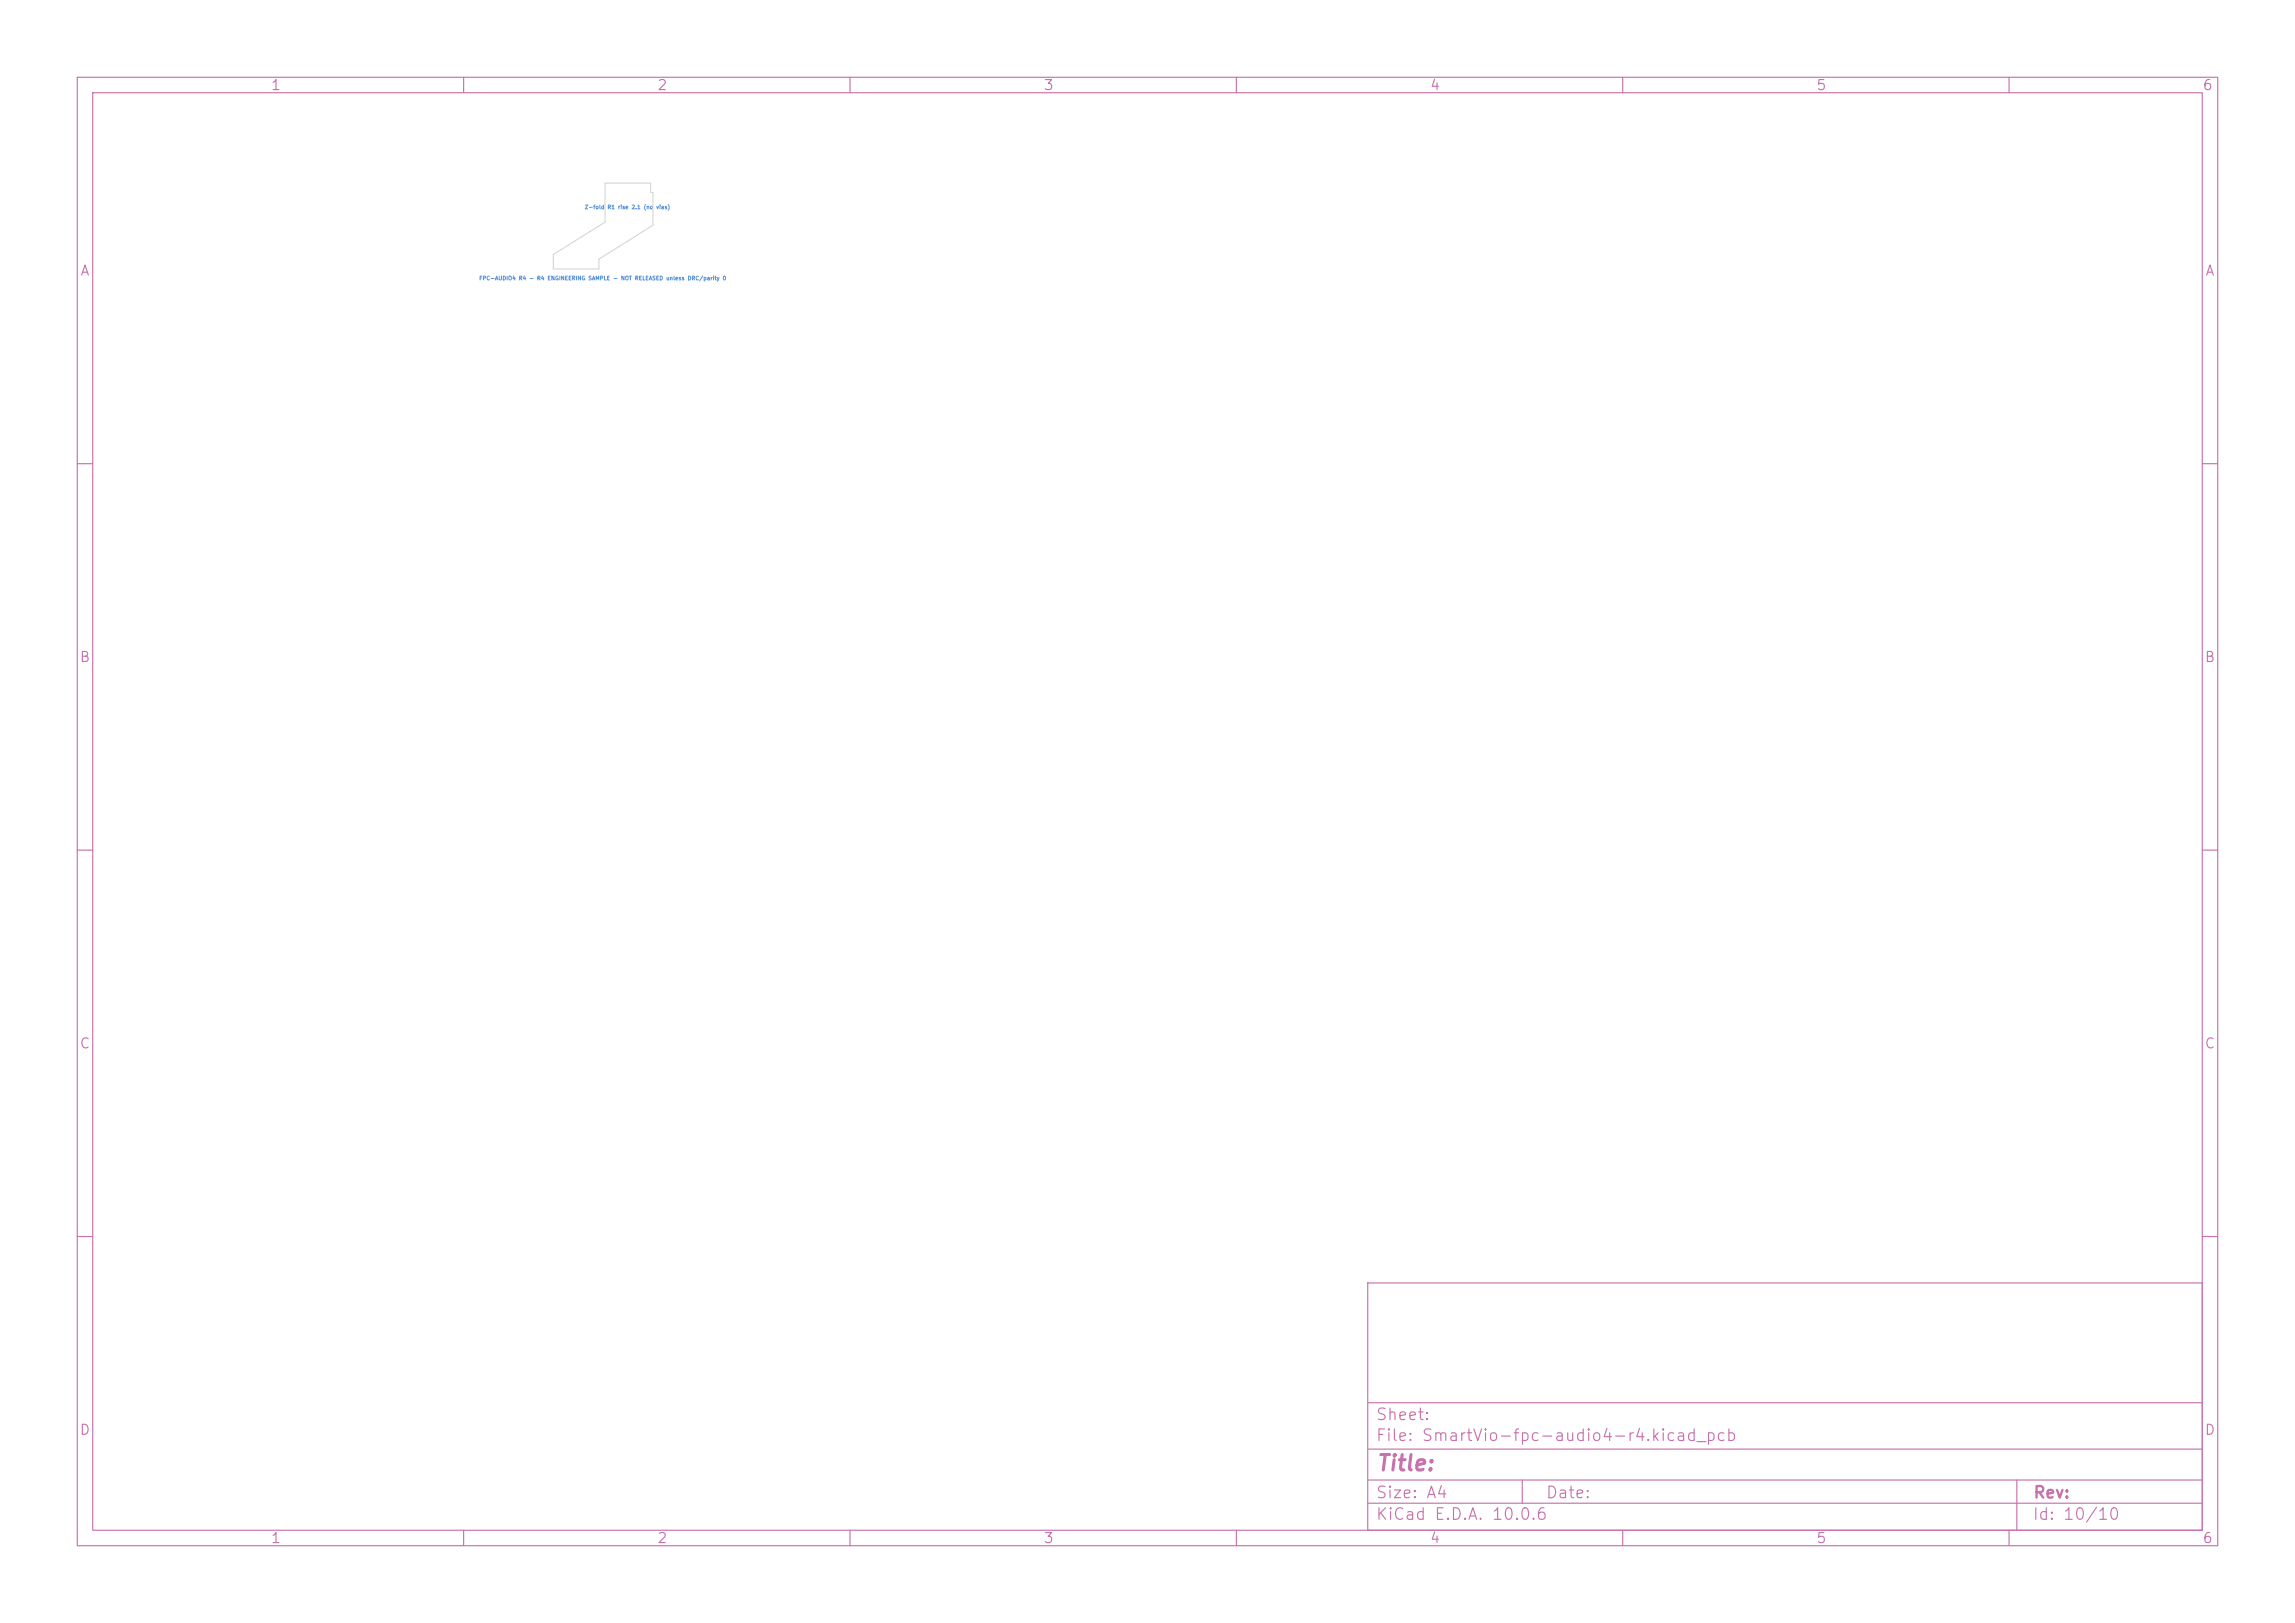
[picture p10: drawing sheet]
<svg xmlns="http://www.w3.org/2000/svg" width="297mm" height="210mm" viewBox="0 0 297 210" stroke-linecap="round" stroke-linejoin="round" font-family="sans-serif">
<defs><g id="words">
<text font-size="2" fill="#c872ab" x="178" y="190.8">Title:</text>
<g font-size="1.5" fill="#c872ab">
<text x="178" y="184.1">Sheet:</text>
<text x="178" y="186.8">File: SmartVio-fpc-audio4-r4.kicad_pcb</text>
<text x="178" y="197">KiCad E.D.A. 10.0.6</text>
<text x="178" y="194.2">Size: A4</text>
<text x="200" y="194.2">Date:</text>
<text x="263" y="197">Id: 10/10</text>
<text x="263" y="194.2">Rev:</text>
</g>
<g font-size="1.3" fill="#c872ab">
<text x="35" y="12">1</text>
<text x="85" y="12">2</text>
<text x="135" y="12">3</text>
<text x="185" y="12">4</text>
<text x="235" y="12">5</text>
<text x="285" y="12">6</text>
<text x="10.3" y="36">A</text>
<text x="285.3" y="36">A</text>
<text x="10.2" y="86">B</text>
<text x="285.2" y="86">B</text>
<text x="10.2" y="136">C</text>
<text x="285.2" y="136">C</text>
<text x="10.2" y="186">D</text>
<text x="285.2" y="186">D</text>
<text x="35" y="200">1</text>
<text x="85" y="200">2</text>
<text x="135" y="200">3</text>
<text x="185" y="200">4</text>
<text x="235" y="200">5</text>
<text x="285" y="200">6</text>
</g>
<g font-size=".5" fill="#5994dc">
<text x="75.6" y="27.2">Z-fold</text>
<text x="78.6" y="27.2">R1 rise 2.1 (no</text>
<text x="84.9" y="27.2">vias)</text>
<text x="62" y="36.4">FPC-AUDIO4 R4 - R4 ENGINEERING SAMPLE - NOT RELEASED unless DRC/parity 0</text>
</g>
</g></defs>
<g fill="none" stroke="#c872ab" stroke-width=".15">
<path d="M10 10h277v190h-277zM12 12h273v186h-273zM60 10v2M110 10v2M160 10v2M210 10v2M260 10v2M10 60h2M285 60h2M10 110h2M285 110h2M10 160h2"/>
<path d="M177 166h108v32h-108zM285 160h2M60 198v2M110 198v2M160 198v2M177 194.5h108M177 191.5h108M177 187.5h108M177 181.5h108M197 191.5v3M210 198v2M260 198v2"/>
<path d="M261 191.5v6.5"/>
</g>
<path d="M78.3 23.7h5.9v1.2h.3v4.2l-7 4.4v1.3h-5.9v-1.9l6.7-4.2z" fill="none" stroke="#d0d2cd" stroke-width=".13"/>
<use href="#words"/>
</svg>
